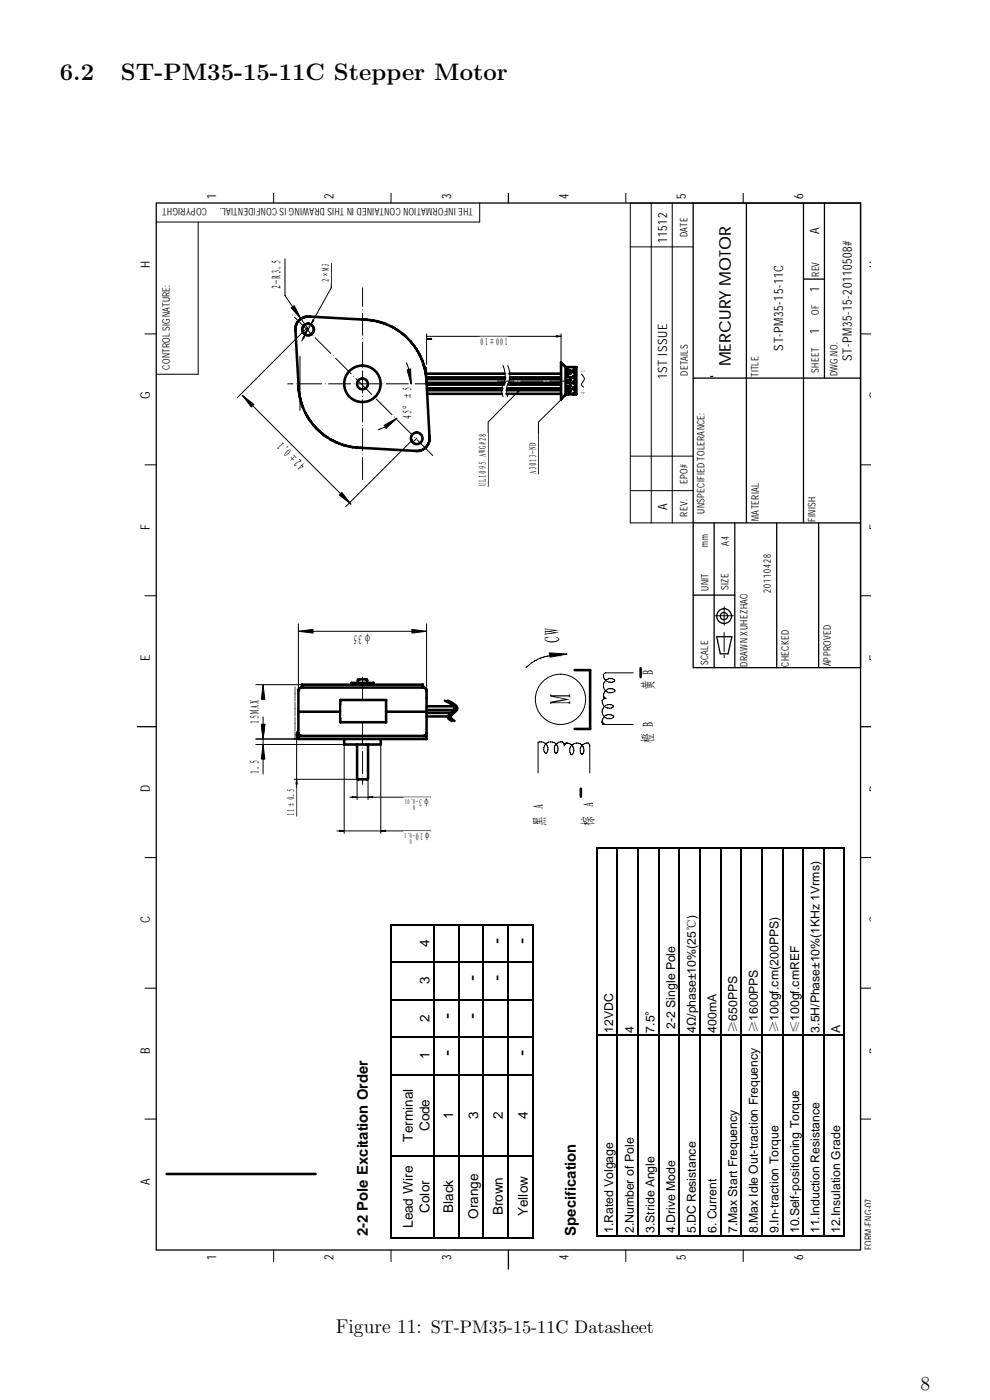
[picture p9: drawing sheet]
<svg xmlns="http://www.w3.org/2000/svg" width="210mm" height="297mm" viewBox="0 0 210 297" stroke-linecap="round" stroke-linejoin="round" font-family="sans-serif">
<defs><g id="words">
<text font-size="6.4" x="121.2" y="149.4" transform="rotate(-90 121.2 149.4)">M</text>
<g font-size="5.1">
<text x="12.7" y="16.9">6.2</text>
<text x="25.7" y="16.9">ST-PM35-15-11C Stepper Motor</text>
</g>
<text font-size="4.5" x="118.8" y="136.5" transform="rotate(-90 118.8 136.5)">CW</text>
<g font-size="4.2">
<text x="71.2" y="282.9">Figure 11: ST-PM35-15-11C Datasheet</text>
<text x="195.2" y="294.8">8</text>
</g>
<g font-size="4">
<text x="106.7" y="200.2" transform="rotate(-90 106.7 200.2)">-</text>
<text x="111.9" y="200.2" transform="rotate(-90 111.9 200.2)">-</text>
<text x="101.4" y="208.1" transform="rotate(-90 101.4 208.1)">-</text>
<text x="106.7" y="208.1" transform="rotate(-90 106.7 208.1)">-</text>
<text x="96.1" y="216.1" transform="rotate(-90 96.1 216.1)">-</text>
<text x="101.4" y="216.1" transform="rotate(-90 101.4 216.1)">-</text>
<text x="96.1" y="224" transform="rotate(-90 96.1 224)">-</text>
<text x="111.9" y="224" transform="rotate(-90 111.9 224)">-</text>
</g>
<text font-size="3.4" x="155" y="77.7" transform="rotate(-90 155 77.7)">MERCURY MOTOR</text>
<g font-size="3.2">
<text x="138.6" y="143.2" transform="rotate(-90 138.6 143.2)">B</text>
<text x="138.6" y="146.3" transform="rotate(-90 138.6 146.3)">黄</text>
<text x="138.6" y="154.1" transform="rotate(-90 138.6 154.1)">B</text>
<text x="138.6" y="157.7" transform="rotate(-90 138.6 157.7)">橙</text>
<text x="115.3" y="171.6" transform="rotate(-90 115.3 171.6)">A</text>
<text x="126" y="171.2" transform="rotate(-90 126 171.2)">A</text>
<text x="115.7" y="175.2" transform="rotate(-90 115.7 175.2)">黑</text>
<text x="125.8" y="175.2" transform="rotate(-90 125.8 175.2)">棕</text>
</g>
<g font-size="3.1">
<text x="78" y="262.3" transform="rotate(-90 78 262.3)">2-2 Pole Excitation Order</text>
<text x="122.2" y="262.1" transform="rotate(-90 122.2 262.1)">Specification</text>
</g>
<g font-size="2.9">
<text x="62.3" y="156.7" transform="rotate(-90 62.3 156.7)">_______</text>
<text x="91.1" y="200.9" transform="rotate(-90 91.1 200.9)">4</text>
<text x="91.1" y="208.8" transform="rotate(-90 91.1 208.8)">3</text>
<text x="91.1" y="216.8" transform="rotate(-90 91.1 216.8)">2</text>
<text x="91.1" y="224.7" transform="rotate(-90 91.1 224.7)">1</text>
<text x="91.1" y="240" transform="rotate(-90 91.1 240)">Code</text>
<text x="96.1" y="237.3" transform="rotate(-90 96.1 237.3)">1</text>
<text x="101.4" y="237.3" transform="rotate(-90 101.4 237.3)">3</text>
<text x="106.7" y="237.3" transform="rotate(-90 106.7 237.3)">2</text>
<text x="111.9" y="237.3" transform="rotate(-90 111.9 237.3)">4</text>
<text x="87.6" y="242.2" transform="rotate(-90 87.6 242.2)">Terminal</text>
<text x="91.1" y="257.3" transform="rotate(-90 91.1 257.3)">Color</text>
<text x="96.1" y="257.3" transform="rotate(-90 96.1 257.3)">Black</text>
<text x="106.7" y="257.8" transform="rotate(-90 106.7 257.8)">Brown</text>
<text x="87.6" y="260.5" transform="rotate(-90 87.6 260.5)">Lead Wire</text>
<text x="101.4" y="258.6" transform="rotate(-90 101.4 258.6)">Orange</text>
<text x="111.9" y="258" transform="rotate(-90 111.9 258)">Yellow</text>
</g>
<g font-size="2.7">
<text x="45.9" y="42.3" transform="rotate(-90 45.9 42.3)">1</text>
<text x="70.8" y="42.3" transform="rotate(-90 70.8 42.3)">2</text>
<text x="95.7" y="42.3" transform="rotate(-90 95.7 42.3)">3</text>
<text x="120.6" y="42.3" transform="rotate(-90 120.6 42.3)">4</text>
<text x="145.5" y="42.3" transform="rotate(-90 145.5 42.3)">5</text>
<text x="170.4" y="42.3" transform="rotate(-90 170.4 42.3)">6</text>
<text x="141.5" y="51.6" transform="rotate(-90 141.5 51.6)">11512</text>
<text x="173.8" y="49.6" transform="rotate(-90 173.8 49.6)">A</text>
<text x="31.8" y="57" transform="rotate(-90 31.8 57)">H</text>
<text x="186.4" y="57" transform="rotate(-90 186.4 57)">H</text>
<text x="59.6" y="61.3" transform="rotate(-90 59.6 61.3)">2-R3.5</text>
<text x="173.8" y="62" transform="rotate(-90 173.8 62)">1</text>
<text x="173.8" y="70.9" transform="rotate(-90 173.8 70.9)">1</text>
<text x="166.1" y="74.4" transform="rotate(-90 166.1 74.4)">ST-PM35-15-11C</text>
<text x="180.7" y="76.5" transform="rotate(-90 180.7 76.5)">ST-PM35-15-20110508#</text>
<text x="141.5" y="80.5" transform="rotate(-90 141.5 80.5)">1ST ISSUE</text>
<text x="31.8" y="84.7" transform="rotate(-90 31.8 84.7)">G</text>
<text x="87.4" y="88.9" transform="rotate(-90 87.4 88.9)">45°±5</text>
<text x="186.4" y="84.7" transform="rotate(-90 186.4 84.7)">G</text>
<text x="64.9" y="98.6" transform="rotate(-135 64.9 98.6)">42±0.1</text>
<text x="31.8" y="112.5" transform="rotate(-90 31.8 112.5)">F</text>
<text x="141.5" y="108.2" transform="rotate(-90 141.5 108.2)">A</text>
<text x="186.4" y="112.5" transform="rotate(-90 186.4 112.5)">F</text>
<text x="78.9" y="134.7" transform="rotate(-180 78.9 134.7)">φ35</text>
<text x="31.8" y="140.3" transform="rotate(-90 31.8 140.3)">E</text>
<text x="186.4" y="140.3" transform="rotate(-90 186.4 140.3)">E</text>
<text x="54.9" y="153.6" transform="rotate(-90 54.9 153.6)">15MAX</text>
<text x="54.9" y="164.2" transform="rotate(-90 54.9 164.2)">1.5</text>
<text x="31.8" y="168" transform="rotate(-90 31.8 168)">D</text>
<text x="186.4" y="168" transform="rotate(-90 186.4 168)">D</text>
<text x="31.8" y="195.7" transform="rotate(-90 31.8 195.7)">C</text>
<text x="186.4" y="195.7" transform="rotate(-90 186.4 195.7)">C</text>
<text x="31.8" y="223.5" transform="rotate(-90 31.8 223.5)">B</text>
<text x="186.4" y="223.5" transform="rotate(-90 186.4 223.5)">B</text>
<text x="31.8" y="251.3" transform="rotate(-90 31.8 251.3)">A</text>
<text x="45.9" y="267.2" transform="rotate(-90 45.9 267.2)">1</text>
<text x="70.8" y="267.2" transform="rotate(-90 70.8 267.2)">2</text>
<text x="95.7" y="267.2" transform="rotate(-90 95.7 267.2)">3</text>
<text x="120.6" y="267.2" transform="rotate(-90 120.6 267.2)">4</text>
<text x="145.5" y="267.2" transform="rotate(-90 145.5 267.2)">5</text>
<text x="170.4" y="267.2" transform="rotate(-90 170.4 267.2)">6</text>
</g>
<g font-size="2.6">
<text x="130.1" y="219.1" transform="rotate(-90 130.1 219.1)">12VDC</text>
<text x="134.5" y="219.1" transform="rotate(-90 134.5 219.1)">4</text>
<text x="138.8" y="219.1" transform="rotate(-90 138.8 219.1)">7.5°</text>
<text x="143.2" y="218.3" transform="rotate(-90 143.2 218.3)">2-2 Single Pole</text>
<text x="147.6" y="219.1" transform="rotate(-90 147.6 219.1)">4Ω/phase±10%(25℃)</text>
<text x="152" y="219.1" transform="rotate(-90 152 219.1)">400mA</text>
<text x="156.4" y="219.1" transform="rotate(-90 156.4 219.1)">≥650PPS</text>
<text x="160.7" y="219.1" transform="rotate(-90 160.7 219.1)">≥1600PPS</text>
<text x="165.1" y="219.1" transform="rotate(-90 165.1 219.1)">≥100gf.cm(200PPS)</text>
<text x="169.5" y="219.1" transform="rotate(-90 169.5 219.1)">≤100gf.cmREF</text>
<text x="173.9" y="219.1" transform="rotate(-90 173.9 219.1)">3.5H/Phase±10%(1KHz 1Vrms)</text>
<text x="178.2" y="219.1" transform="rotate(-90 178.2 219.1)">A</text>
<text x="130.1" y="261.6" transform="rotate(-90 130.1 261.6)">1.Rated Volgage</text>
<text x="134.5" y="261.6" transform="rotate(-90 134.5 261.6)">2.Number of Pole</text>
<text x="138.8" y="261.6" transform="rotate(-90 138.8 261.6)">3.Stride Angle</text>
<text x="143.2" y="261.6" transform="rotate(-90 143.2 261.6)">4.Drive Mode</text>
<text x="147.6" y="261.6" transform="rotate(-90 147.6 261.6)">5.DC Resistance</text>
<text x="152" y="261.6" transform="rotate(-90 152 261.6)">6. Current</text>
<text x="156.4" y="261.6" transform="rotate(-90 156.4 261.6)">7.Max Start Frequency</text>
<text x="160.7" y="261.6" transform="rotate(-90 160.7 261.6)">8.Max Idle Out-traction Frequency</text>
<text x="165.1" y="261.6" transform="rotate(-90 165.1 261.6)">9.In-traction Torque</text>
<text x="169.5" y="261.6" transform="rotate(-90 169.5 261.6)">10.Self-positioning Torque</text>
<text x="173.9" y="261.6" transform="rotate(-90 173.9 261.6)">11.Induction Resistance</text>
<text x="178.2" y="261.6" transform="rotate(-90 178.2 261.6)">12.Insulation Grade</text>
</g>
<g font-size="2.2">
<text x="43.9" y="44.1" transform="rotate(-180 43.9 44.1)">COPYRIGHT</text>
<text x="100.3" y="44.1" transform="rotate(-180 100.3 44.1)">THE INFORMATION CONTAINED IN THIS DRAWING IS CONFIDENTIAL.</text>
<text x="145.8" y="50.3" transform="rotate(-90 145.8 50.3)">DATE</text>
<text x="69.8" y="59.9" transform="rotate(-90 69.8 59.9)">2×M3</text>
<text x="173.8" y="58.7" transform="rotate(-90 173.8 58.7)">REV</text>
<text x="107.7" y="71.7" transform="rotate(-180 107.7 71.7)">100±10</text>
<text x="173.7" y="66.9" transform="rotate(-90 173.7 66.9)">OF</text>
<text x="36" y="78.4" transform="rotate(-90 36 78.4)">CONTROL SIGNATURE:</text>
<text x="145.9" y="79.7" transform="rotate(-90 145.9 79.7)">DETAILS</text>
<text x="160.9" y="80" transform="rotate(-90 160.9 80)">TITLE</text>
<text x="173.7" y="79.1" transform="rotate(-90 173.7 79.1)">SHEET</text>
<text x="177.6" y="79.8" transform="rotate(-90 177.6 79.8)">DWG.NO.</text>
<text x="113.8" y="100.5" transform="rotate(-90 113.8 100.5)">A3013-ND</text>
<text x="103.1" y="103.1" transform="rotate(-90 103.1 103.1)">UL1095 AWG#28</text>
<text x="145.8" y="102.7" transform="rotate(-90 145.8 102.7)">EPO#</text>
<text x="145.8" y="109.6" transform="rotate(-90 145.8 109.6)">REV.</text>
<text x="149.4" y="109" transform="rotate(-90 149.4 109)">UNSPECIFIED TOLERANCE:</text>
<text x="161" y="110.4" transform="rotate(-90 161 110.4)">MATERIAL</text>
<text x="173" y="110.7" transform="rotate(-90 173 110.7)">FINISH</text>
<text x="150.2" y="116.1" transform="rotate(-90 150.2 116.1)">mm</text>
<text x="154.6" y="115.8" transform="rotate(-90 154.6 115.8)">A4</text>
<text x="150.3" y="125.4" transform="rotate(-90 150.3 125.4)">UNIT</text>
<text x="154.6" y="125.2" transform="rotate(-90 154.6 125.2)">SIZE</text>
<text x="163.5" y="125.8" transform="rotate(-90 163.5 125.8)">20110428</text>
<text x="150.2" y="141.1" transform="rotate(-90 150.2 141.1)">SCALE</text>
<text x="158.5" y="141.4" transform="rotate(-90 158.5 141.4)">DRAWN XUHEZHAO</text>
<text x="167.4" y="141.4" transform="rotate(-90 167.4 141.4)">CHECKED</text>
<text x="176.2" y="141.4" transform="rotate(-90 176.2 141.4)">APPROVED</text>
<text x="62.5" y="173" transform="rotate(-90 62.5 173)">11±0.5</text>
<text x="91.2" y="169.5" transform="rotate(-180 91.2 169.5)">φ3</text>
<text x="91.3" y="176.7" transform="rotate(-180 91.3 176.7)">φ10</text>
<text x="185" y="265.2" transform="rotate(-90 185 265.2)">FORM-ENG-07</text>
</g>
<g font-size="1.5">
<text x="88.2" y="170.8" transform="rotate(-180 88.2 170.8)">0</text>
<text x="88.8" y="169.5" transform="rotate(-180 88.8 169.5)">-0.01</text>
<text x="87.4" y="178" transform="rotate(-180 87.4 178)">0</text>
<text x="88.1" y="176.7" transform="rotate(-180 88.1 176.7)">-0.1</text>
</g>
<g font-size="1.3">
<text x="124.1" y="83.5" transform="rotate(-90 124.1 83.5)">4</text>
<text x="124.1" y="78.9" transform="rotate(-90 124.1 78.9)">1</text>
</g>
</g></defs>
<g fill="none" stroke="#000" stroke-width=".21">
<path d="M42 47.1v32.3h-8.9M58 40.9v2.2M60.5 54.9v7.8l4.9 7.2-.9 .9M70.3 55.8v5.2l-6.3 11.3M82.9 40.9v2.2M101.8 43.1v4h-68.7M132.7 40.9v2.2M133.7 52.4h13.3M138.1 43.1v67.8M142.6 43.1v67.8M147 43.1h-13.3v67.8h13.3M157.6 40.9v2.2"/>
<path d="M30.8 70.8h2.3M63.6 75.6v11.5M65.4 69.3l-15.1 15.1M86.2 76.9l.7 1.9 .3 2.6M90.5 70.8v6.5M90.5 71.3h28.5M106.7 77.5a5.1 5.1 0 0 1-.2 4.6v1.3l.2 .8M107.7 77.5a4.9 4.9 0 0 1-.2 4.6v1.2l.2 .9M119 70.8v7.9M123.4 79.4l.3 .3a1 1 0 0 1-.2 1.5 .41 .41 0 0 0 0 .7l.3 .2M150.7 79.8h.5M182.5 70.8h2.2"/>
<path d="M30.8 98.6h2.3M51.4 83.9l23 23M84.2 88.7l-1.3 1.1-2.6 1.4M87.5 93.3l-14.2 14.2M88.4 93l-.9 .8M110.6 82.4l-7 7.1v13.7M120.5 83.3l-6.3 6.2v11.1M133.7 96.8h13.3M182.5 98.6h2.2M133.7 104.1h13.3M30.8 126.4h2.3M63.3 133.9h27.2"/>
<path d="M63.3 132.4v14.1M90.5 132.4v14.1M118.9 139.1a8.6 8.6 0 0 0-7.4 2.6M182.5 126.4h2.2M54.3 156.8h9M54.3 157.9h18.7M54.3 145.2h9.8M55.8 152.1v12.1M62.9 155.2v17.9M73 156.8v20M80.8 157.9v18.9M119.6 157.8a1.52 1.52 0 0 1 1.8 .4 1.52 1.52 0 0 1 0 1.9 1.33 1.33 0 0 1-.6-1.4 1.33 1.33 0 0 1 1.1-1 1.43 1.43 0 0 1 1.7 .5 1.43 1.43 0 0 1-.1 1.8 1.43 1.43 0 0 1-.3-1.7 1.43 1.43 0 0 1 1.6-.7l.3 .7"/>
<path d="M119.6 158l-.1-.4a1.06 1.06 0 0 0-1.6 .3 1.38 1.38 0 0 0 .1 1.9 1.47 1.47 0 0 0-.2-2 1.47 1.47 0 0 0-2 0 1.47 1.47 0 0 0-.1 2h.2a1.49 1.49 0 0 0 0-1.9 1.49 1.49 0 0 0-1.8-.4v6.5M120.2 157.6l-.6 .7M125.1 158v6M127.7 153.2l.6 .5M128 147.6l.6 .6M128.3 148.2l-.5 .4a1.41 1.41 0 0 0 .7 1.4 1.41 1.41 0 0 0 1.6-.2 1.48 1.48 0 0 0-2 .2 1.48 1.48 0 0 0 .1 2.1 1.48 1.48 0 0 0 2 0 1.43 1.43 0 0 0-1.9-.2 1.43 1.43 0 0 0-.5 1.8h6.5M134.3 142.7h-5.8l-.3 .2a1.23 1.23 0 0 0 1 1.8h.7l.5-.4a1.48 1.48 0 0 0-2 .2 1.48 1.48 0 0 0 0 2 1.48 1.48 0 0 0 2 .1v-.1a1.47 1.47 0 0 0-1.9-.1 1.47 1.47 0 0 0-.4 1.8M62.4 165.3h13.5M71.5 176.3h19.9M74.2 169.1h17.1M75.7 165.1v4.5M78.1 165.1v4.5"/>
<path d="M30.8 181.9h2.3M182.5 181.9h2.2M30.8 209.6h2.3M182.5 209.6h2.2M30.8 237.4h2.3M182.5 237.4h2.2M58 265.2v2.4M82.9 265.2v2.4M132.7 265.2v2.4M157.6 265.2v2.4"/>
<circle cx="118.9" cy="148.4" r="5.3"/>
</g>
<g fill="none" stroke="#000" stroke-width=".27">
<path d="M33.1 43.1h149.4v222.1h-149.4zM107.8 40.9v2.2M147 43.1v98.5h35.5M158.3 43.1v67.8M170.4 59.2h4.5M170.4 43.1v67.8M174.9 43.1v37.1M147 80.2h35.5M147 110.9h35.5M151.5 110.9v30.7M155.9 110.9v30.7M164.8 110.9v30.7"/>
<path d="M173.7 110.9v30.7M147 126.2h8.9M152 135.1h3.2l-.8 3.6h-1.6zM29.1 154.2h4M182.5 154.2h2.2M126.6 179.7v82.3M126.7 179.8h52.6M131 179.7v82.3M135.4 179.7v82.3M139.7 179.7v82.3M144.1 179.7v82.3M148.5 179.7v82.3"/>
<path d="M152.9 179.7v82.3M157.2 179.7v82.3M161.6 179.7v82.3M166 179.7v82.3M170.4 179.7v82.3M174.8 179.7v82.3M179.1 179.7v82.3M82.9 196.1v66.4M83 196.2h30.2M92 196.1v66.4M97.3 196.1v66.4M102.6 196.1v66.4"/>
<path d="M107.8 196.1v66.4M113.1 196.1v66.4M83 212.1h30.2M83 204.2h30.2M126.7 219.6h52.6M83 220.1h30.2M83 228h30.2M83 245.3h30.2M82.7 262.6h30.5M107.8 265.2v4M126.5 262.2h52.8"/>
<circle cx="153.6" cy="130.7" r=".77"/>
<circle cx="153.6" cy="130.7" r="1.57"/>
</g>
<path d="M151.7 130.6h3.9M153.6 134.2v5.3M153.6 128.7v3.9" fill="none" stroke="#000" stroke-width=".21" stroke-dasharray="4.1 .7 .7"/>
<g fill="#fff" stroke="#fff" stroke-width=".21">
<path d="M165.4 43.5h3.9v31.4h-3.9z" fill-rule="evenodd"/>
<path d="M171.3 48.3h2.8v1.3h-2.8z" fill-rule="evenodd"/>
<path d="M160 55.5h2.7v7.4h-2.7z" fill-rule="evenodd"/>
<path d="M171.3 69.7h2.8v1.2h-2.8z" fill-rule="evenodd"/>
<path d="M171.3 60.9h2.8v1.1h-2.8z" fill-rule="evenodd"/>
<path d="M156.8 117.3h2.7v8.7h-2.7z" fill-rule="evenodd"/>
<path d="M161.5 117.5h2.2v8.3h-2.2z" fill-rule="evenodd"/>
<path d="M148.1 113.3h2.2v2.8h-2.2z" fill-rule="evenodd"/>
<path d="M152.6 113.7h2.2v2.1h-2.2z" fill-rule="evenodd"/>
<path d="M139 106.8h2.7v1.4h-2.7z" fill-rule="evenodd"/>
<path d="M139 68.7h2.7v11.8h-2.7z" fill-rule="evenodd"/>
<path d="M139 43.9h2.7v7.7h-2.7z" fill-rule="evenodd"/>
<path d="M74.9 134.4h4v2.7h-4z" fill-rule="evenodd"/>
<path d="M52.7 161.1h2.6v3.1h-2.6z" fill-rule="evenodd"/>
<path d="M58.1 95l1.9-1.8 5.2 5.2-1.9 1.8z" fill-rule="evenodd"/>
<path d="M57.3 55h2.7v6.3h-2.7z" fill-rule="evenodd"/>
<path d="M85.1 81.8h2.6v7.2h-2.6z" fill-rule="evenodd"/>
<path d="M72.5 149.7h3.8v2.5h-3.8z" fill-rule="evenodd"/>
<path d="M77.3 149.6h3.7v2.5h-3.7z" fill-rule="evenodd"/>
<path d="M52.7 148.4h2.6v5.2h-2.6z" fill-rule="evenodd"/>
<path d="M85.6 176.4h5.7v2.9h-5.7z" fill-rule="evenodd"/>
<path d="M85.7 169.3h5.5v2.9h-5.5z" fill-rule="evenodd"/>
<path d="M60.6 167.1h2.1v5.9h-2.1z" fill-rule="evenodd"/>
<path d="M68 55.9h2.1v4h-2.1z" fill-rule="evenodd"/>
<path d="M101.3 92h2.1v11.1h-2.1z" fill-rule="evenodd"/>
<path d="M101.8 71.5h5.9v2.1h-5.9z" fill-rule="evenodd"/>
<path d="M111.9 92h2.2v8.5h-2.2z" fill-rule="evenodd"/>
<path d="M123 83.1h1.3v.4h-1.3z" fill-rule="evenodd"/>
<path d="M123 78.5h1.3v.4h-1.3z" fill-rule="evenodd"/>
<path d="M115.7 147.3h6.4v2.1h-6.4z" fill-rule="evenodd"/>
<path d="M135.8 142.1h3.3v1.1h-3.3z" fill-rule="evenodd"/>
<path d="M135.8 153.1h3.3v1h-3.3z" fill-rule="evenodd"/>
<path d="M114.9 133.2h4.5v3.3h-4.5z" fill-rule="evenodd"/>
<path d="M123.2 170.2h3.3v2.3h-3.3z" fill-rule="evenodd"/>
<path d="M112.5 170.6h3.2v2.3h-3.2z" fill-rule="evenodd"/>
<path d="M135.9 144.2h3.2v2.1h-3.2z" fill-rule="evenodd"/>
<path d="M135.8 155.6h3.2v2.1h-3.2z" fill-rule="evenodd"/>
<path d="M112.9 173h3.2v2.2h-3.2z" fill-rule="evenodd"/>
<path d="M123.1 173h3.2v2.2h-3.2z" fill-rule="evenodd"/>
</g>
<g fill="none" stroke="#000" stroke-width=".55">
<path d="M76.9 67.8h.3M77.2 67.8a13.7 13.7 0 0 1 13.3 13.4h16.5M77.3 67.8l-11.6-.6a2.74 2.74 0 0 0-3 3l.6 11.6a13.5 13.5 0 0 0 13.2 13.2l11.6 .7a2.69 2.69 0 0 0 3-3.1l-.6-11.6M90.4 79.3h16.6M108.1 79.3h10.9M120 77.9l-1-1v7.8l1-1M120 77.9h2.3v5.8h-2.3M120 77.9v5.8M120.4 77.9v.7h.6v.6h-.6v.8h.6v.7h-.6v.6h.6v.6h-.6v.5h.6v.7h-.6v.6M122.1 77.9v.4l-.4 .1v.6l.4 .2v.5l-.4 .1v.4l.4 .2v.4l-.4 .1v.5l.4 .2v.4l-.4 .1v.5l.4 .2v.5l-.4 .1v.3M90.4 80.1h16.7M90.5 80.4h16.6"/>
<path d="M90.5 81.6h16.4M90.6 82.8h15.9M90.6 82.4h16M90.6 83.5h15.8M107.4 83.5h11.6M107.5 82.8h11.5M107.6 82.4h11.4M107.9 81.6h11.1M108 81.2h11M108.2 80.4h10.8M108.2 80.1h10.8M63.3 156.1h27.2v.7h-27.2z"/>
<path d="M63.3 151h8.9M63.9 156.1h-.3l-.3-.6v-9l.1-.3 .5-.3 26.3 .1 .3 .5v9l-.3 .6h-.3M64.1 145.9v-.7h25.6v.7M72.2 148.5h9.7v4.7h-9.7zM73 156.8v1.1h7.8v-1.1M74.5 145.2v-.3h4.7v.3M75.7 157.9v7.2l.2 .2h1.9l.3-.2v-7.2M75.9 144.9v-.6l.3-.2 1.6 .1 .1 .7M81.9 151h8.6M90.5 151.2h5.3M90.5 150.6h5.9M90.5 149.8h5.7"/>
<path d="M90.5 152h4.6M94.4 148.7l1.1 .5 .9 .9a1.3 1.3 0 0 1-.8 1.3l-.5 .5-.1 .4 .8 .7M95 148.6l.7 .4a2.06 2.06 0 0 1 1.3 1.3l-.6 .8a1.34 1.34 0 0 0-.8 1.1l.8 .7M121.9 142.2h3.3v12.4h-3.3M135.9 141.8v1.8M123.2 167.3v1.7M35.4 249.1h31.6"/>
<circle cx="65.3" cy="69.9" r="1.23"/>
<circle cx="76.9" cy="81.4" r="3.9"/>
<circle cx="76.9" cy="81.4" r="1.15"/>
<circle cx="88.4" cy="93" r="1.23"/>
</g>
<g fill="#000" stroke="#000" stroke-width=".21">
<path d="M61.8 65.3l.6-.5 1.4 2.8zM64.8 71l-.4 .9-.3-.1zM66.4 67.8l.2 .1-.6 .9zM86.3 78.5l.8-.3 .1 3.2zM90.5 71.9l1-.1v.3zM118 71.2l1 .1-1 .2zM51.4 83.9l2.5 1.9-.6 .6zM81.5 90.2l2.7-1.5-2.3 2.2zM109.7 83l.9-.6-.7 .8zM119.7 83.9l.8-.6-.6 .8zM72.5 104.5l1.9 2.4-2.4-1.9zM63.3 133.9l3.1-.4v.8z"/>
<path d="M87.4 133.5l3.1 .4-3.1 .4zM116.5 138.5l3.8 .3-3.6 .6zM55.4 153.7h.8l-.4 3.1zM55.8 145.2l.4 3.2h-.8zM62.8 155.7h.3l-.2 1.1zM55.8 157.9l.4 3.1h-.8zM62.9 165.3l.2 1.1h-.3zM72 176.1l1 .2-1 .1zM74.7 169l1 .1-1 .1zM78.1 169.1l1-.1v.2zM80.8 176.3l1-.2v.3z"/>
</g>
<path d="M90.5 81.4v-3.5M91.9 96.7l-30.2-30.2M92.8 81.4h-31.8M121.3 80.9h-15.9M76.9 101.8v-40.8M76.9 143.5v5M76.9 153.2v13.3" fill="none" stroke="#000" stroke-width=".21" stroke-dasharray="4.8 .6 .1 .6" stroke-linecap="butt"/>
<use href="#words"/>
</svg>
